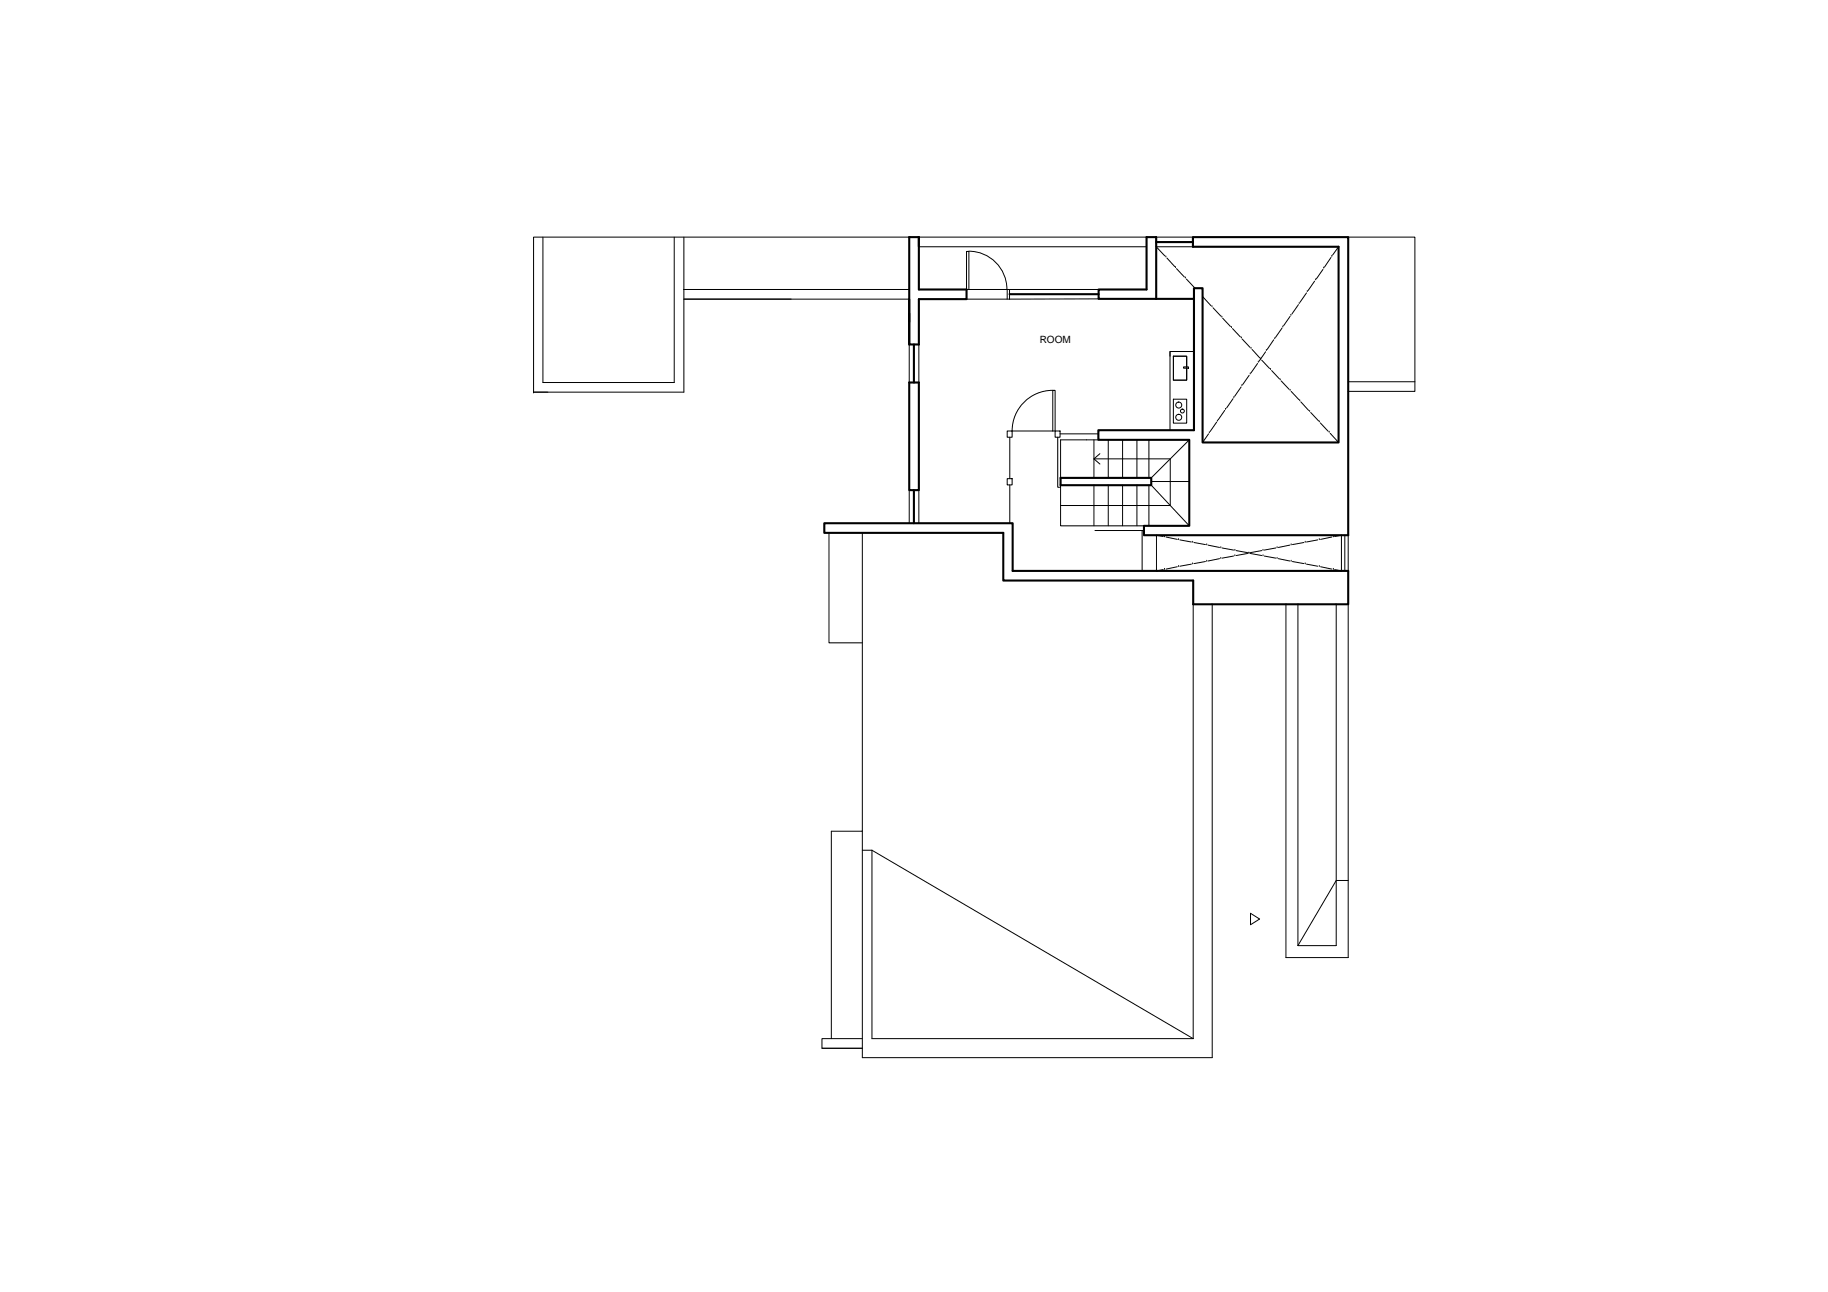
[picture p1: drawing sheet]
<svg xmlns="http://www.w3.org/2000/svg" width="297mm" height="210mm" viewBox="0 0 297 210" stroke-linecap="round" stroke-linejoin="round" font-family="sans-serif">
<defs><g id="words">
<text font-size="1.6" x="169" y="55.8">ROOM</text>
</g></defs>
<!-- layer: proiezioni -->
<g fill="none" stroke="#000" stroke-width=".16">
<path d="M88.2 38.5v23.6h21.4v-23.6M111.1 38.5v25.2h-24.4v-25.2h61M149.3 38.5h37M219.1 38.5h10.8v25.1h-10.8M111.1 48.6h36.6M128.6 47h-17.5h36.6M149.3 40.1h37M157.1 47h6.9v1.6h-6.9M163.7 47v1.6M86.7 63.8h.1M163.7 70h.8v1h-.8zM163.7 77.8h.8v1h-.8z"/>
<path d="M164.1 71v6.8M164.1 78.8v6.2M164.5 70h7M171.5 70h.8v1h-.8zM171.9 71v8.2h.4v-.4M172.3 70.5h6.2M172.3 79.2v6.2h13.6M177.8 74.5h12.4v7.6h-17.9M177.8 71.5v6.1M177.8 78.8v6.6M178.5 71.5h-6.2v6.1M178.7 73.7l-.9 .8 .9 .9"/>
<path d="M180.1 71.5v6.1M180.1 78.8v6.6M182.4 71.5v6.1M182.4 78.8v6.6M184.7 71.5v6.1M184.7 78.8v6.6M186.7 71.5v6.1M186.7 78.8v6.6M187.1 78.2h6.2M187.1 78.8l6.2 6.6M193.3 71.5l-6.2 6.1M219.1 62h10.8"/>
<path d="M134.7 86.6v17.8h5.4M140.1 86.6v48.4h-5v33.7M177.9 86.2h8M185.6 86.2v6.6M187.9 87v5.8M193.9 98.2v70.5M197 98.2v73.6h-56.9v-36.8M209 98.2v57.4h10.1v-57.4M210.9 98.2v55.4M217.1 98.2v55.4h-6.2M218 87v5.8M218.5 87v5.8"/>
<path d="M219.1 87v5.8M140.1 138.1h1.6M141.7 138.1v30.6h52.2M141.7 138.1l52.2 30.6M203.2 148.4l1.5 .9-1.5 .9zM219.1 143h-2l-6.2 10.6M140.1 168.7h-6.5v1.6h6.5h-6.5"/>
</g>
<!-- layer: muri -->
<path d="M186.3 38.5h1.6v10.1h-9.4v-1.6h7.8zM187.9 39.3h5.9M193.8 38.5h25.3v48.5h-33.2v-1.6h7.4v-13.9h-14.8v-1.6h15.5v-23.1h1.4v25.1h22.1v-31.8h-23.7zM147.7 48.6v7.4h1.6v-7.4h7.8v-1.6h-7.8v-8.5h-1.6v17.5M148.5 56v6.1M164 47.8h14.5M187.9 48.6h6.1M147.7 62.1h1.6v17.5h-1.6zM148.5 79.6v5.4M172.3 77.6h14.8v1.2h-14.8zM133.9 85h30.6v7.8h54.6v5.4h-25.2v-3.9h-30.9v-7.7h-29.1z" fill="none" stroke="#000" stroke-width=".34"/>
<!-- layer: finestre -->
<path d="M187.9 38.5h5.9v1.6h-5.9zM147.7 56v6.1M149.3 56v6.1M164 47h14.5M178.5 48.6h-14.5M147.7 79.6v5.4M149.3 79.6v5.4" fill="none" stroke="#000" stroke-width=".16"/>
<!-- layer: porte -->
<path d="M157.1 47v-6.1h.3v6.1M157.4 40.8a6.2 6.2 0 0 1 6.2 6.2M171 63.4a6.6 6.6 0 0 0-6.5 6.6M171.1 70v-6.6h.4v6.6" fill="none" stroke="#000" stroke-width=".16"/>
<!-- layer: tratteggiata -->
<g fill="none" stroke="#000" stroke-width=".16">
<path d="M187.9 40.1l1.4 1.5M189.4 41.7h.1M189.6 41.9l1.3 1.4M191 43.5h.1M191.2 43.6l1.2 1.4M192.6 45.2h.1M192.8 45.3l1.4 1.5M195.4 48.2l1.4 1.5M196.9 49.8h.1M197.1 50l1.3 1.4M198.5 51.5h.1M198.7 51.7l1.2 1.3"/>
<path d="M200.1 53.2h.1M200.3 53.4l1.2 1.3M201.7 54.9h.1M201.8 55.1l1.3 1.3M203.3 56.6h.1M203.5 56.8l1.2 1.4M204.3 59.1l-1 1.5M204.5 58.8h.1M204.9 58.3h.1M205 58.5l1.3 1.4M205.7 57.2l-1.1 1.5M205.8 56.9h.1"/>
<path d="M207 55.2l-1.1 1.6M207.1 55h.1M208.3 53.3l-1 1.5M208.4 53.1h.1M209.6 51.4l-1 1.5M209.8 51.2h.1M211 49.5l-1.1 1.5M211.1 49.3h.1M212.3 47.6l-1.1 1.5M212.4 47.4h.1M213.6 45.7l-1 1.5M213.8 45.5h.1"/>
<path d="M215 43.8l-1.1 1.5M215.1 43.6h.1M216.3 41.8l-1.1 1.6M216.4 41.7h.1M217.5 40.1l-1 1.3M196.4 70.5l-1 1.4M196.5 70.3h.1M197.7 68.6l-1.1 1.5M197.8 68.4h.1M199 66.7l-1 1.5M199.1 66.5h.1M200.4 64.8l-1.1 1.5"/>
<path d="M200.5 64.6h.1M201.7 62.9l-1.1 1.5M201.8 62.7h.1M203 61l-1.1 1.5M203.2 60.7h.1M206.5 60h.1M206.6 60.2l1.3 1.4M208 61.7h.1M208.2 61.9l1.3 1.3M209.6 63.4h.1M209.8 63.6l1.3 1.3M211.2 65.1h.1"/>
<path d="M211.4 65.3l1.2 1.4M212.8 66.8h.1M213 67l1.2 1.4M214.4 68.5h.1M214.5 68.7l1.3 1.4M216 70.2h.1M216.2 70.4l1.3 1.5M187.9 87l1.1 .2M189 92.5l-1.1 .3M189.2 87.2h.1M189.2 92.5h.1M189.5 87.2l1.8 .4"/>
<path d="M191.3 92.1l-1.8 .4M191.5 87.7h.1M191.5 92h.1M191.7 87.7l1.9 .4M193.6 91.7l-1.9 .3M193.8 88.1h.1M193.8 91.6h.1M194 88.1l1.9 .4M195.9 91.2l-1.9 .4M196.1 88.5h.1M196.1 91.2h.1M196.3 88.6l1.9 .3"/>
<path d="M198.2 90.8l-1.9 .3M198.4 89h.1M198.4 90.7h.1M198.6 89l1.8 .4M200.4 90.3l-1.8 .4M200.7 89.4h.1M200.7 90.3h.1M200.9 89.5l1.8 .3M202.7 89.9l-1.8 .4M202.9 89.9h.1M203.2 89.9l1.8 .4M205 89.5l-1.8 .3"/>
<path d="M205.2 90.3h.1M205.2 89.4h.1M205.4 90.3l1.9 .4M207.3 89l-1.9 .4M207.5 90.7h.1M207.5 89h.1M207.7 90.8l1.9 .3M209.6 88.6l-1.9 .3M209.8 91.2h.1M209.8 88.5h.1M210 91.2l1.9 .4M211.9 88.1l-1.9 .4"/>
<path d="M212.1 91.6h.1M212.1 88.1h.1M212.3 91.7l1.8 .3M214.1 87.7l-1.8 .4M214.4 92h.1M214.4 87.7h.1M214.6 92.1l1.8 .4M216.4 87.2l-1.8 .4M216.7 92.5h.1M216.7 87.2h.1M216.9 92.5l1.1 .3M218 87l-1.1 .2"/>
</g>
<!-- layer: arredi -->
<g fill="none" stroke="#000" stroke-width=".16">
<path d="M190.1 57.1v.8M190.7 57.9v3.9h2.1v-2M190.7 57.9h2.1v1.7M190.7 57.9h2.1v3.9h-2.1zM192.3 59.6h.8v.2h-.8zM194 57.1h-3.9v12.8M190.7 64.9h2.1v3.8h-2.1z"/>
<circle cx="191.5" cy="65.8" r=".49"/>
<circle cx="191.5" cy="67.8" r=".49"/>
<circle cx="192.1" cy="66.8" r=".32"/>
</g>
<use href="#words"/>
</svg>
